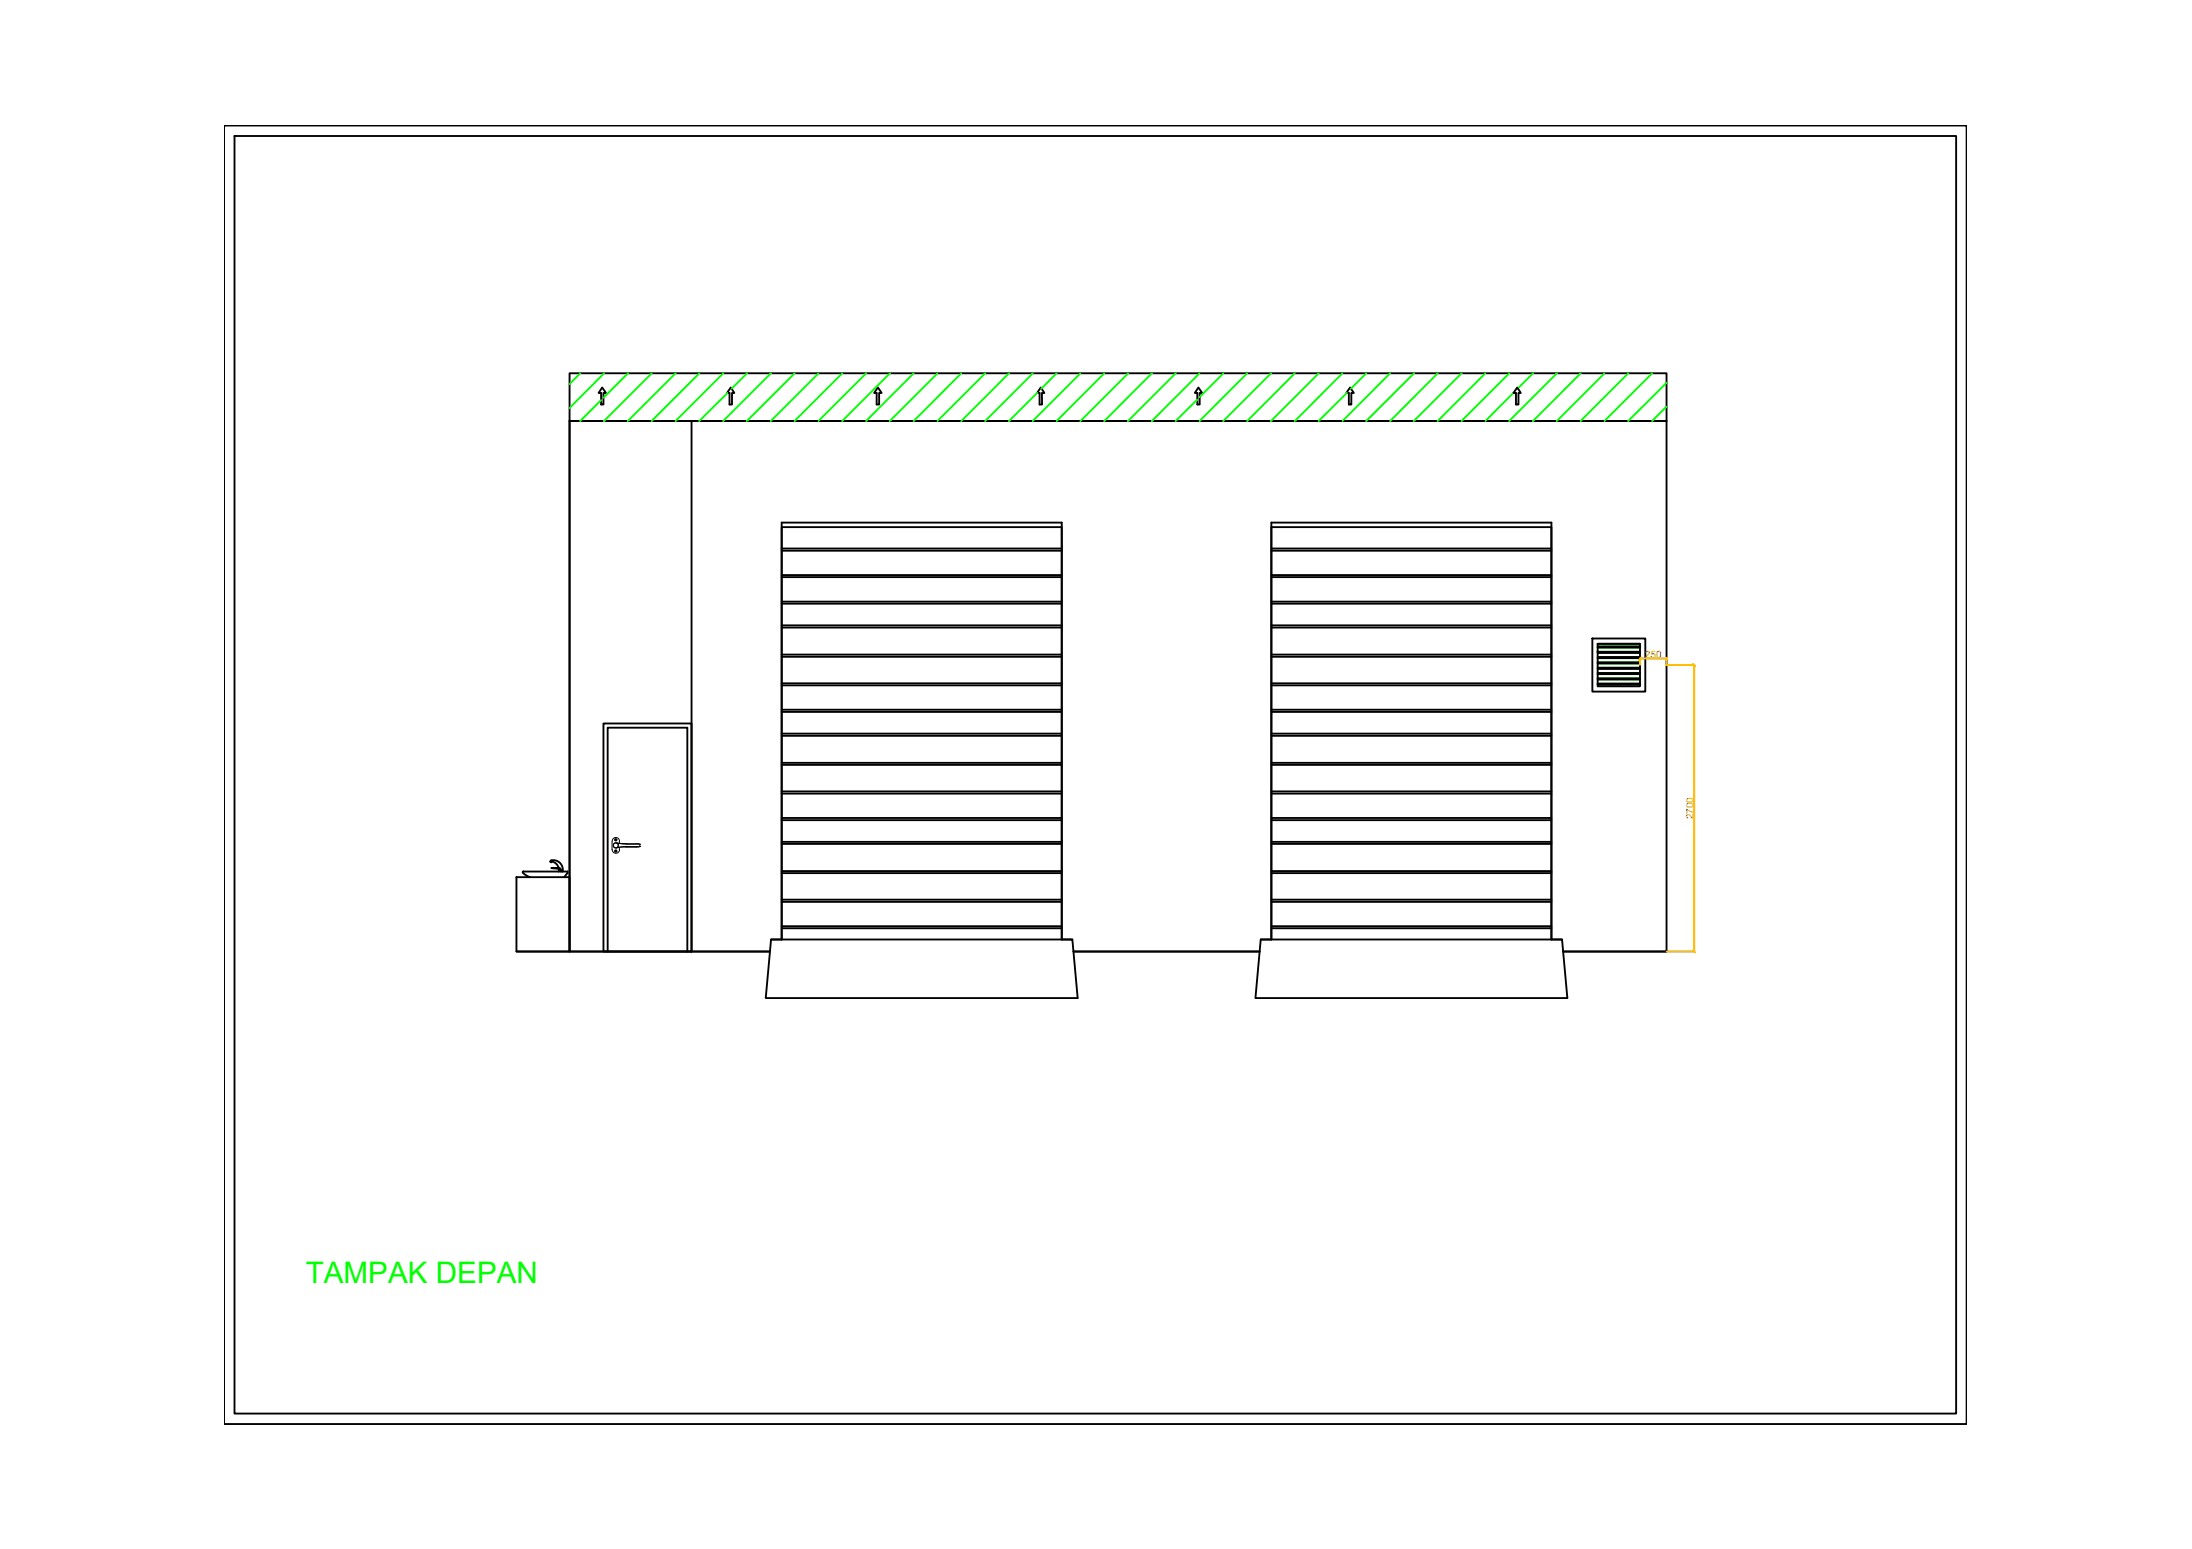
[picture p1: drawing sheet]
<svg xmlns="http://www.w3.org/2000/svg" width="297mm" height="210mm" viewBox="0 0 297 210" stroke-linecap="round" stroke-linejoin="round" font-family="sans-serif">
<defs><g id="words">
<text font-size="4" fill="#0f0" x="41.4" y="173.8">TAMPAK DEPAN</text>
<g font-size="1.4" fill="#f00">
<text x="222.9" y="89.1">250</text>
<text x="229.5" y="111" transform="rotate(-90 229.5 111)">2700</text>
</g>
</g></defs>
<!-- layer: 0 -->
<g fill="none" stroke="#000" stroke-width=".25">
<path d="M30.4 17h.1M30.4 17v176h236.1v-176h-236.1v176M31.8 18.4h233.3v173.2h-233.3zM77.2 50.6h148.6v6.5h-148.6zM81.6 52.5l.5 .7h-.3v1.6h-.3v-1.6h-.4zM93.7 57.1v71.8M99 52.5l.5 .7h-.3v1.6h-.3v-1.6h-.4zM119 52.5l.5 .7h-.4v1.6h-.3v-1.6h-.3zM141 52.5l.5 .7h-.3v1.6h-.3v-1.6h-.4zM162.4 52.5l.5 .7h-.3v1.6h-.4v-1.6h-.3zM183 52.5l.5 .7h-.4v1.6h-.3v-1.6h-.4zM205.6 52.5l.5 .7h-.3v1.6h-.4v-1.6h-.3z"/>
<path d="M225.8 57.1h-148.6v71.8M105.9 70.8h38v56.5v-55.9h-38v55.9zM105.9 74.3h38M105.9 74.6h38M105.9 77.9h38M105.9 78.2h38M172.3 70.8h37.9v56.5v-55.9h-37.9v55.9zM172.3 74.3h37.9M172.3 74.6h37.9M172.3 77.9h37.9M172.3 78.2h37.9M81.8 98h11.9v30.9h-11.9z"/>
<path d="M105.9 81.5h38M105.9 81.8h38M105.9 84.7h38M105.9 85h38M105.9 88.7h38M105.9 89h38M105.9 92.6h38M105.9 92.9h38M105.9 96.2h38M105.9 96.5h38M105.9 99.4h38M105.9 99.7h38"/>
<path d="M172.3 81.5h37.9M172.3 81.8h37.9M172.3 84.7h37.9M172.3 85h37.9M172.3 88.7h37.9M172.3 89h37.9M172.3 92.6h37.9M172.3 92.9h37.9M172.3 96.2h37.9M172.3 96.5h37.9M172.3 99.4h37.9M172.3 99.7h37.9"/>
<path d="M215.8 86.5h7.2v7.2h-7.2zM216.5 87.2h5.7v5.8h-5.7zM216.5 87.2h5.7M216.5 87.6h5.7M216.5 87.7h5.7M216.5 88.3h5.7M216.5 88.5h5.7M216.5 89h5.7M216.5 89.2h5.7M216.5 89.8h5.7M216.5 89.9h5.7M216.5 90.5h5.7"/>
<path d="M216.5 90.6h5.7M216.5 91.2h5.7M216.5 91.3h5.7M216.5 91.9h5.7M216.5 92.1h5.7M216.5 92.6h5.7M216.5 92.8h5.7M70 118.9h7.2v10h-7.2zM70.9 118.3l.4 .3 .5 .3M74.6 116.8l.1 .1M74.6 116.7a1.15 1.15 0 0 1 1.6 .8v.6M74.6 116.7a1.3 1.3 0 0 1 1.1 .9"/>
<path d="M74.6 116.7v.1M74.8 116.7l-.1 .1M75.7 117.7v.4M76 118.1l-.2-.4-1.1-.1h1.2l.3 .5M76.9 118.1h-6v.1M76.9 118.1v.2l-.4 .6M105.9 103.4h38M105.9 103.6h38M105.9 107.2h38M105.9 107.5h38M105.9 110.8h38M105.9 111.1h38"/>
<path d="M105.9 114.1h38M105.9 114.4h38M105.9 118h38M105.9 118.3h38M172.3 103.4h37.9M172.3 103.6h37.9M172.3 107.2h37.9M172.3 107.5h37.9M172.3 110.8h37.9M172.3 111.1h37.9M172.3 114.1h37.9M172.3 114.4h37.9"/>
<path d="M172.3 118h37.9M172.3 118.3h37.9M70 128.9h34.3h-27.1v-71.8h148.6v71.8h-14h14M82.3 128.9v-30.3h10.8v30.3M105.9 121.9h38M105.9 122.2h38M105.9 125.5h38M105.9 125.8h38M143.9 127.3h1.4l.7 7.9h-42.2l.7-7.9h40.8M145.5 128.9h25.2M172.3 121.9h37.9M172.3 122.2h37.9"/>
<path d="M172.3 125.5h37.9M172.3 125.8h37.9M210.2 127.3h1.5l.7 7.9h-42.3l.7-7.9h40.9"/>
</g>
<!-- layer: 001_Dark_1 5 -->
<g fill="none" stroke="#000" stroke-width=".14">
<path d="M82.9 114v1.1M83 115.1a.5 .5 0 0 0 .5 .5 .5 .5 0 0 0 .5-.5M83 114a.5 .5 0 0 1 .5-.5 .5 .5 0 0 1 .5 .5l-.1 .3M83.5 114.2l.3 .3-.1 .2-.2 .2M83.8 114.3l1.2 .1M83.9 114.8v.3M84.8 114.8h1.5M84.8 114.3h1.5M84.9 114.3l-1.4-.1a.33 .33 0 0 0-.4 .4 .33 .33 0 0 0 .4 .3l1.4-.1M85 114.7h1.7M85 114.4h1.7M85 114.7l-1.2 .1"/>
<path d="M86.3 114.3l.4 .1M86.7 114.4h.1M86.7 114.7h.1M86.7 114.7l-.4 .1M86.7 114.4v.3"/>
<circle cx="83.4" cy="115.3" r=".1"/>
<circle cx="83.4" cy="115.3" r=".16"/>
<circle cx="83.4" cy="113.8" r=".09"/>
<circle cx="83.4" cy="114.6" r=".36"/>
<circle cx="83.4" cy="113.8" r=".15"/>
</g>
<!-- layer: 0 -->
<g fill="none" stroke="#0f0" stroke-width=".25">
<path d="M78.6 50.6l-1.4 1.4M81.5 54.2l-2.9 2.9M81.9 50.6l-4.7 4.7M85.1 50.6l-3.3 3.3M88.3 50.6l-6.5 6.5M91.6 50.6l-6.5 6.5M94.8 50.6l-6.5 6.5M98 50.6l-6.5 6.5M98.6 53.2l-3.9 3.9M101.2 50.6l-2.1 2.1M104.5 50.6l-6.5 6.5M107.7 50.6l-6.5 6.5"/>
<path d="M110.9 50.6l-6.5 6.5M114.1 50.6l-6.4 6.5M117.4 50.6l-6.5 6.5M120.6 50.6l-6.5 6.5M123.8 50.6l-6.4 6.5M127 50.6l-6.4 6.5M130.3 50.6l-6.5 6.5M133.5 50.6l-6.5 6.5M136.7 50.6l-6.4 6.5M140 50.6l-6.5 6.5M140.5 53.2l-3.8 3.9M143.2 50.6l-2.1 2.1"/>
<path d="M146.4 50.6l-6.5 6.5M149.6 50.6l-6.4 6.5M152.9 50.6l-6.5 6.5M156.1 50.6l-6.5 6.5M159.3 50.6l-6.4 6.5M162.2 54.1l-2.9 3M162.5 50.6l-6.4 6.5M165.8 50.6l-3.2 3.2M169 50.6l-6.5 6.5M172.2 50.6l-6.4 6.5M175.5 50.6l-6.5 6.5M178.7 50.6l-6.5 6.5"/>
<path d="M181.9 50.6l-6.4 6.5M182.5 53.2l-3.8 3.9M185.2 50.6l-2.1 2.1M188.4 50.6l-6.5 6.5M191.6 50.6l-6.5 6.5M194.8 50.6l-6.4 6.5M198.1 50.6l-6.5 6.5M201.3 50.6l-6.5 6.5M204.5 50.6l-6.5 6.5M205.1 53.2l-3.8 3.9M207.7 50.6l-2 2M211 50.6l-6.5 6.5"/>
<path d="M214.2 50.6l-6.5 6.5M217.4 50.6l-6.4 6.5M220.6 50.6l-6.4 6.5M223.9 50.6l-6.5 6.5M225.8 51.9l-5.2 5.2M225.8 55.1l-1.9 2M216.5 91.9h.1M216.5 91.2h.1M216.5 89.8h.1M216.5 89v.1M216.6 87.6l-.1 .1M216.6 92.6l-.1 .1"/>
<path d="M216.6 91.9l-.1 .1M216.6 90.5l-.1 .1M216.6 89.8l-.1 .1M216.6 88.3l-.1 .1M216.6 92.6l-.1 .2M216.6 91.2l-.1 .1M216.7 90.5l-.2 .1M216.7 89l-.2 .2M216.7 88.3l-.2 .2M216.7 91.9l-.1 .2M216.7 91.2l-.1 .1M216.7 89.8l-.1 .1"/>
<path d="M216.8 87.6l-.2 .1M216.8 89l-.2 .2M216.8 92.6l-.2 .2M216.8 91.9l-.2 .2M216.8 90.5l-.2 .1M216.8 89.8l-.2 .1M216.8 88.3l-.1 .2M216.8 87.6l-.1 .1M216.8 91.2l-.1 .1M216.8 92.6l-.1 .2M216.9 90.5l-.2 .1M216.9 89l-.2 .2"/>
<path d="M216.9 88.3l-.2 .2M216.9 91.9l-.1 .2M216.9 89.8l-.1 .1M216.9 91.2l-.1 .1M216.9 89l-.1 .2M217 87.6l-.2 .1M217 92.6l-.2 .2M217 91.9l-.2 .2M217 90.5l-.2 .1M217 89.8l-.1 .1M217 88.3l-.1 .2M217 87.6l-.1 .1"/>
<path d="M217 92.6l-.1 .2M217.1 91.2l-.2 .1M217.1 90.5l-.2 .1M217.1 89l-.2 .2M217.1 88.3l-.2 .2M217.1 91.9l-.2 .2M217.1 89.8l-.1 .1M217.1 91.2l-.1 .1M217.1 89l-.1 .2M217.2 87.6l-.2 .1M217.2 92.6l-.2 .2M217.2 91.9l-.2 .2"/>
<path d="M217.2 90.5l-.2 .1M217.2 88.3l-.1 .2M217.2 89.8l-.1 .1M217.2 87.6l-.1 .1M217.2 92.6l-.1 .2M217.2 91.2l-.1 .1M217.2 90.5l-.1 .1M217.3 88.3l-.2 .2M217.3 89l-.2 .2M217.3 91.9l-.1 .2M217.3 91.2l-.1 .1M217.3 89.8l-.1 .1"/>
<path d="M217.3 89l-.1 .2M217.3 87.6l-.1 .1M217.3 92.6l-.1 .2M217.4 90.5l-.2 .1M217.4 89.8l-.2 .1M217.4 88.3l-.1 .2M217.4 87.6l-.1 .1M217.4 92.6l-.1 .2M217.4 90.5l-.1 .1M217.4 91.2l-.1 .1M217.5 89l-.2 .2M217.5 88.3l-.2 .2"/>
<path d="M217.5 91.9l-.2 .2M217.5 91.2l-.2 .1M217.5 89.8l-.1 .1M217.5 89l-.1 .2M217.5 87.6l-.1 .1M217.5 92.6l-.1 .2M217.6 90.5l-.2 .1M217.6 91.9l-.2 .2M217.6 89.8l-.2 .1M217.6 88.3l-.1 .2M217.6 87.6l-.1 .1M217.6 92.6l-.1 .2"/>
<path d="M217.6 91.2l-.1 .1M217.6 90.5l-.1 .1M217.6 89l-.1 .2M217.7 88.3l-.2 .2M217.7 91.9l-.2 .2M217.7 91.2l-.2 .1M217.7 89.8l-.1 .1M217.7 89l-.1 .2M217.7 87.6l-.1 .1M217.7 92.6l-.1 .2M217.7 91.9l-.1 .2M217.8 90.5l-.2 .1"/>
<path d="M217.8 89.8l-.2 .1M217.8 88.3l-.2 .2M217.8 87.6l-.2 .1M217.8 92.6l-.1 .2M217.8 91.2l-.1 .1M217.8 89l-.1 .2M217.8 90.5l-.1 .1M217.9 88.3l-.2 .2M217.9 91.9l-.2 .2M217.9 91.2l-.2 .1M217.9 89.8l-.2 .1M217.9 89l-.1 .2"/>
<path d="M217.9 87.6l-.1 .1M217.9 92.6l-.1 .2M217.9 91.9l-.1 .2M218 90.5l-.2 .1M218 89.8l-.2 .1M218 88.3l-.2 .2M218 87.6l-.1 .1M218 91.2l-.1 .1M218 92.6l-.1 .2M218 90.5l-.1 .1M218 89l-.1 .2M218 88.3l-.1 .2"/>
<path d="M218.1 91.9l-.2 .2M218.1 91.2l-.2 .1M218.1 89.8l-.2 .1M218.1 87.6l-.1 .1M218.1 89l-.1 .2M218.1 92.6l-.1 .2M218.1 91.9l-.1 .2M218.2 90.5l-.2 .1M218.2 89.8l-.2 .1M218.2 88.3l-.2 .2M218.2 87.6l-.2 .1M218.2 92.6l-.2 .2"/>
<path d="M218.2 91.2l-.1 .1M218.2 90.5l-.1 .1M218.2 89l-.1 .2M218.2 88.3l-.1 .2M218.3 91.9l-.2 .2M218.3 89.8l-.1 .1M218.3 91.2l-.2 .1M218.3 89l-.1 .2M218.3 87.6l-.1 .1M218.3 92.6l-.1 .2M218.3 91.9l-.1 .2M218.3 90.5l-.1 .1"/>
<path d="M218.4 88.3l-.2 .2M218.4 87.6l-.2 .1M218.4 92.6l-.2 .2M218.4 91.2l-.1 .1M218.4 90.5l-.1 .1M218.4 88.3l-.1 .2M218.4 89l-.1 .2M218.4 91.9l-.1 .2M218.5 91.2l-.2 .1M218.5 89.8l-.2 .1M218.5 89l-.2 .2M218.5 87.6l-.1 .1"/>
<path d="M218.5 92.6l-.1 .2M218.5 91.9l-.1 .2M218.5 90.5l-.1 .1M218.6 88.3l-.2 .2M218.6 89.8l-.2 .1M218.6 87.6l-.2 .1M218.6 92.6l-.2 .2M218.6 91.2l-.2 .1M218.6 90.5l-.2 .1M218.6 89l-.1 .2M218.6 88.3l-.1 .2M218.6 91.9l-.1 .2"/>
<path d="M218.7 91.2l-.2 .1M218.7 89.8l-.2 .1M218.7 89l-.2 .2M218.7 87.6l-.1 .1M218.7 92.6l-.1 .2M218.7 91.9l-.1 .2M218.7 90.5l-.1 .1M218.7 89.8l-.1 .1M218.8 88.3l-.2 .2M218.8 87.6l-.2 .1M218.8 92.6l-.2 .2M218.8 91.2l-.2 .1"/>
<path d="M218.8 90.5l-.1 .1M218.8 89l-.1 .2M218.8 88.3l-.1 .2M218.8 91.9l-.1 .2M218.8 91.2l-.1 .1M218.9 89.8l-.2 .1M218.9 89l-.2 .2M218.9 87.6l-.2 .1M218.9 92.6l-.2 .2M218.9 90.5l-.1 .1M218.9 91.9l-.1 .2M218.9 89.8l-.1 .1"/>
<path d="M219 88.3l-.2 .2M219 87.6l-.2 .1M219 92.6l-.2 .2M219 91.2l-.2 .1M219 89l-.1 .2M219 90.5l-.2 .1M219 88.3l-.1 .2M219 91.9l-.1 .2M219 91.2l-.1 .1M219.1 89.8l-.2 .1M219.1 89l-.2 .2M219.1 87.6l-.2 .1"/>
<path d="M219.1 92.6l-.1 .2M219.1 91.9l-.1 .2M219.1 90.5l-.1 .1M219.1 89.8l-.1 .1M219.1 88.3l-.1 .2M219.1 87.6l-.1 .1M219.2 91.2l-.2 .1M219.2 89l-.1 .2M219.2 90.5l-.2 .1M219.2 88.3l-.1 .2M219.2 91.9l-.1 .2M219.2 91.2l-.1 .1"/>
<path d="M219.3 89.8l-.2 .1M219.3 87.6l-.2 .1M219.3 89l-.2 .2M219.3 92.6l-.2 .2M219.3 91.9l-.2 .2M219.3 90.5l-.1 .1M219.3 89.8l-.1 .1M219.3 88.3l-.1 .2M219.3 87.6l-.1 .1M219.4 91.2l-.2 .1M219.4 92.6l-.2 .2M219.4 90.5l-.2 .1"/>
<path d="M219.4 89l-.1 .2M219.4 88.3l-.1 .2M219.4 91.9l-.1 .2M219.4 91.2l-.1 .1M219.4 89.8l-.1 .1M219.5 89l-.2 .2M219.5 87.6l-.2 .1M219.5 92.6l-.2 .2M219.5 91.9l-.2 .2M219.5 89.8l-.1 .1M219.5 90.5l-.1 .1M219.5 88.3l-.1 .2"/>
<path d="M219.5 87.6l-.1 .1M219.5 92.6l-.1 .2M219.6 91.2l-.2 .1M219.6 90.5l-.2 .1M219.6 89l-.2 .2M219.6 88.3l-.2 .2M219.6 91.9l-.1 .2M219.6 89.8l-.1 .1M219.6 91.2l-.1 .1M219.7 89l-.2 .2M219.7 87.6l-.2 .1M219.7 92.6l-.2 .2"/>
<path d="M219.7 91.9l-.2 .2M219.7 90.5l-.2 .1M219.7 89.8l-.1 .1M219.7 88.3l-.1 .2M219.7 87.6l-.1 .1M219.7 92.6l-.1 .2M219.8 91.2l-.2 .1M219.8 90.5l-.2 .1M219.8 89l-.2 .2M219.8 88.3l-.1 .2M219.8 91.9l-.1 .2M219.8 91.2l-.1 .1"/>
<path d="M219.8 89.8l-.1 .1M219.8 89l-.1 .2M219.9 87.6l-.2 .1M219.9 92.6l-.2 .2M219.9 91.9l-.2 .2M219.9 90.5l-.2 .1M219.9 88.3l-.1 .2M219.9 89.8l-.1 .1M219.9 87.6l-.1 .1M219.9 92.6l-.1 .2M219.9 91.2l-.1 .1M219.9 90.5l-.1 .1"/>
<path d="M220 89l-.2 .2M220 88.3l-.2 .2M220 91.9l-.1 .2M220 91.2l-.1 .1M220 89.8l-.1 .1M220 89l-.1 .2M220.1 87.6l-.2 .1M220.1 92.6l-.2 .2M220.1 90.5l-.2 .1M220.1 91.9l-.2 .2M220.1 89.8l-.2 .1M220.1 88.3l-.1 .2"/>
<path d="M220.1 87.6l-.1 .1M220.1 92.6l-.1 .2M220.1 90.5l-.1 .1M220.1 91.2l-.1 .1M220.2 89l-.2 .2M220.2 88.3l-.2 .2M220.2 91.9l-.1 .2M220.2 91.2l-.1 .1M220.2 89.8l-.1 .1M220.2 89l-.1 .2M220.2 87.6l-.1 .1M220.2 92.6l-.1 .2"/>
<path d="M220.3 91.9l-.2 .2M220.3 90.5l-.2 .1M220.3 89.8l-.2 .1M220.3 88.3l-.1 .2M220.3 87.6l-.1 .1M220.3 92.6l-.1 .2M220.3 91.2l-.1 .1M220.4 89l-.2 .2M220.4 90.5l-.2 .1M220.4 88.3l-.2 .2M220.4 91.9l-.2 .2M220.4 91.2l-.2 .1"/>
<path d="M220.4 89.8l-.1 .1M220.4 89l-.1 .2M220.4 87.6l-.1 .1M220.4 92.6l-.1 .2M220.5 91.9l-.2 .2M220.5 90.5l-.2 .1M220.5 89.8l-.2 .1M220.5 88.3l-.1 .2M220.5 87.6l-.1 .1M220.5 92.6l-.1 .2M220.5 91.2l-.1 .1M220.5 90.5l-.1 .1"/>
<path d="M220.6 89l-.2 .2M220.6 88.3l-.2 .2M220.6 91.9l-.2 .2M220.6 91.2l-.1 .1M220.6 89.8l-.1 .1M220.6 87.6l-.1 .1M220.6 89l-.1 .2M220.6 92.6l-.1 .2M220.6 91.9l-.1 .2M220.7 90.5l-.2 .1M220.7 89.8l-.2 .1M220.7 88.3l-.2 .2"/>
<path d="M220.7 87.6l-.1 .1M220.7 91.2l-.1 .1M220.7 92.6l-.1 .2M220.7 90.5l-.1 .1M220.8 89l-.2 .2M220.8 88.3l-.2 .2M220.8 91.9l-.2 .2M220.8 91.2l-.2 .1M220.8 89.8l-.1 .1M220.8 89l-.1 .2M220.8 87.6l-.1 .1M220.8 92.6l-.1 .2"/>
<path d="M220.8 91.9l-.1 .2M220.9 90.5l-.2 .1M220.9 89.8l-.2 .1M220.9 88.3l-.2 .2M220.9 87.6l-.1 .1M220.9 92.6l-.1 .2M220.9 91.2l-.1 .1M220.9 90.5l-.1 .1M220.9 89l-.1 .2M220.9 88.3l-.1 .2M221 91.9l-.2 .2M221 89.8l-.1 .1"/>
<path d="M221 91.2l-.2 .1M221 89l-.1 .2M221 87.6l-.1 .1M221 92.6l-.1 .2M221 91.9l-.1 .2M221.1 90.5l-.2 .1M221.1 88.3l-.2 .2M221.1 89.8l-.2 .1M221.1 87.6l-.2 .1M221.1 92.6l-.2 .2M221.1 91.2l-.1 .1M221.1 90.5l-.1 .1"/>
<path d="M221.1 89l-.1 .2M221.1 88.3l-.1 .2M221.2 91.9l-.2 .2M221.2 91.2l-.2 .1M221.2 89.8l-.1 .1M221.2 89l-.1 .2M221.2 87.6l-.1 .1M221.2 92.6l-.1 .2M221.2 91.9l-.1 .2M221.2 90.5l-.1 .1M221.3 88.3l-.2 .2M221.3 89.8l-.2 .1"/>
<path d="M221.3 87.6l-.2 .1M221.3 92.6l-.2 .2M221.3 90.5l-.1 .1M221.3 91.2l-.1 .1M221.3 89l-.1 .2M221.3 88.3l-.1 .2M221.4 91.9l-.2 .2M221.4 91.2l-.2 .1M221.4 89.8l-.2 .1M221.4 89l-.2 .2M221.4 87.6l-.1 .1M221.4 92.6l-.1 .2"/>
<path d="M221.4 90.5l-.1 .1M221.4 91.9l-.1 .2M221.5 89.8l-.2 .1M221.5 88.3l-.2 .2M221.5 87.6l-.2 .1M221.5 92.6l-.2 .2M221.5 91.2l-.2 .1M221.5 90.5l-.1 .1M221.5 89l-.1 .2M221.5 88.3l-.1 .2M221.6 91.9l-.2 .2M221.6 91.2l-.2 .1"/>
<path d="M221.6 89.8l-.2 .1M221.6 89l-.1 .2M221.6 87.6l-.1 .1M221.6 92.6l-.1 .2M221.6 91.9l-.1 .2M221.6 90.5l-.1 .1M221.6 89.8l-.1 .1M221.7 88.3l-.2 .2M221.7 87.6l-.2 .1M221.7 92.6l-.2 .2M221.7 91.2l-.2 .1M221.7 89l-.1 .2"/>
<path d="M221.7 90.5l-.1 .1M221.7 88.3l-.1 .2M221.7 91.9l-.1 .2M221.7 91.2l-.1 .1M221.8 89.8l-.2 .1M221.8 89l-.2 .2M221.8 87.6l-.1 .1M221.8 92.6l-.1 .2M221.8 91.9l-.1 .2M221.8 90.5l-.1 .1M221.8 89.8l-.1 .1M221.9 87.6l-.2 .1"/>
<path d="M221.9 88.3l-.2 .2M221.9 91.2l-.2 .1M221.9 92.6l-.2 .2M221.9 90.5l-.2 .1M221.9 89l-.1 .2M221.9 88.3l-.1 .2M221.9 91.9l-.1 .2M221.9 91.2l-.1 .1M222 89.8l-.2 .1M222 87.6l-.1 .1M222 89l-.2 .2M222 92.6l-.1 .2"/>
<path d="M222 91.9l-.1 .2M222 90.5l-.1 .1M222 89.8l-.1 .1M222 88.3l-.1 .2M222.1 91.2l-.2 .1M222.1 87.6l-.2 .1M222.1 92.6l-.2 .2M222.1 90.5l-.2 .1M222.1 89l-.1 .2M222.1 88.3l-.1 .2M222.1 91.9l-.1 .2M222.2 89.8l-.2 .1"/>
<path d="M222.2 91.2l-.2 .1M222.2 89l-.2 .2M222.2 87.6l-.2 .1M222.2 92.6l-.2 .2M222.2 91.9l-.2 .2M222.2 90.5l-.1 .1M222.2 89.8l-.1 .1M222.2 88.3l-.1 .2M222.2 89.1v.1M222.2 89.9h.1M222.2 91.2l-.1 .1M222.2 92v.1"/>
<path d="M222.2 87.6l-.1 .1M222.2 88.4v.1M222.2 89.2h.1M222.2 91.3h.1M222.2 92.6l-.1 .2"/>
</g>
<g fill="#0f0" stroke="#0f0" stroke-width=".14">
<circle cx="222.2" cy="87.7" r=".11"/>
<circle cx="222.2" cy="92.8" r=".11"/>
<circle cx="216.5" cy="88.3" r=".11"/>
</g>
<path d="M222.2 89.2v.9M222.2 89.2h3.6M225.7 90.1h3.9v38.8h-3.8M225.8 89.2v.9" fill="none" stroke="#ffbf00" stroke-width=".25"/>
<g fill="#ffbf00" stroke="#ffbf00" stroke-width=".14">
<path d="M229.4 128.7l.4 .4zM229.4 128.8l.4 .3z"/>
<path d="M229.4 90l.4 .3zM229.4 90l.4 .3z"/>
<path d="M222.4 89.1l-.3 .3zM222.4 89.1l-.3 .3z"/>
<path d="M225.6 89.4l.4-.3zM226 89.1l-.3 .3z"/>
</g>
<use href="#words"/>
</svg>
